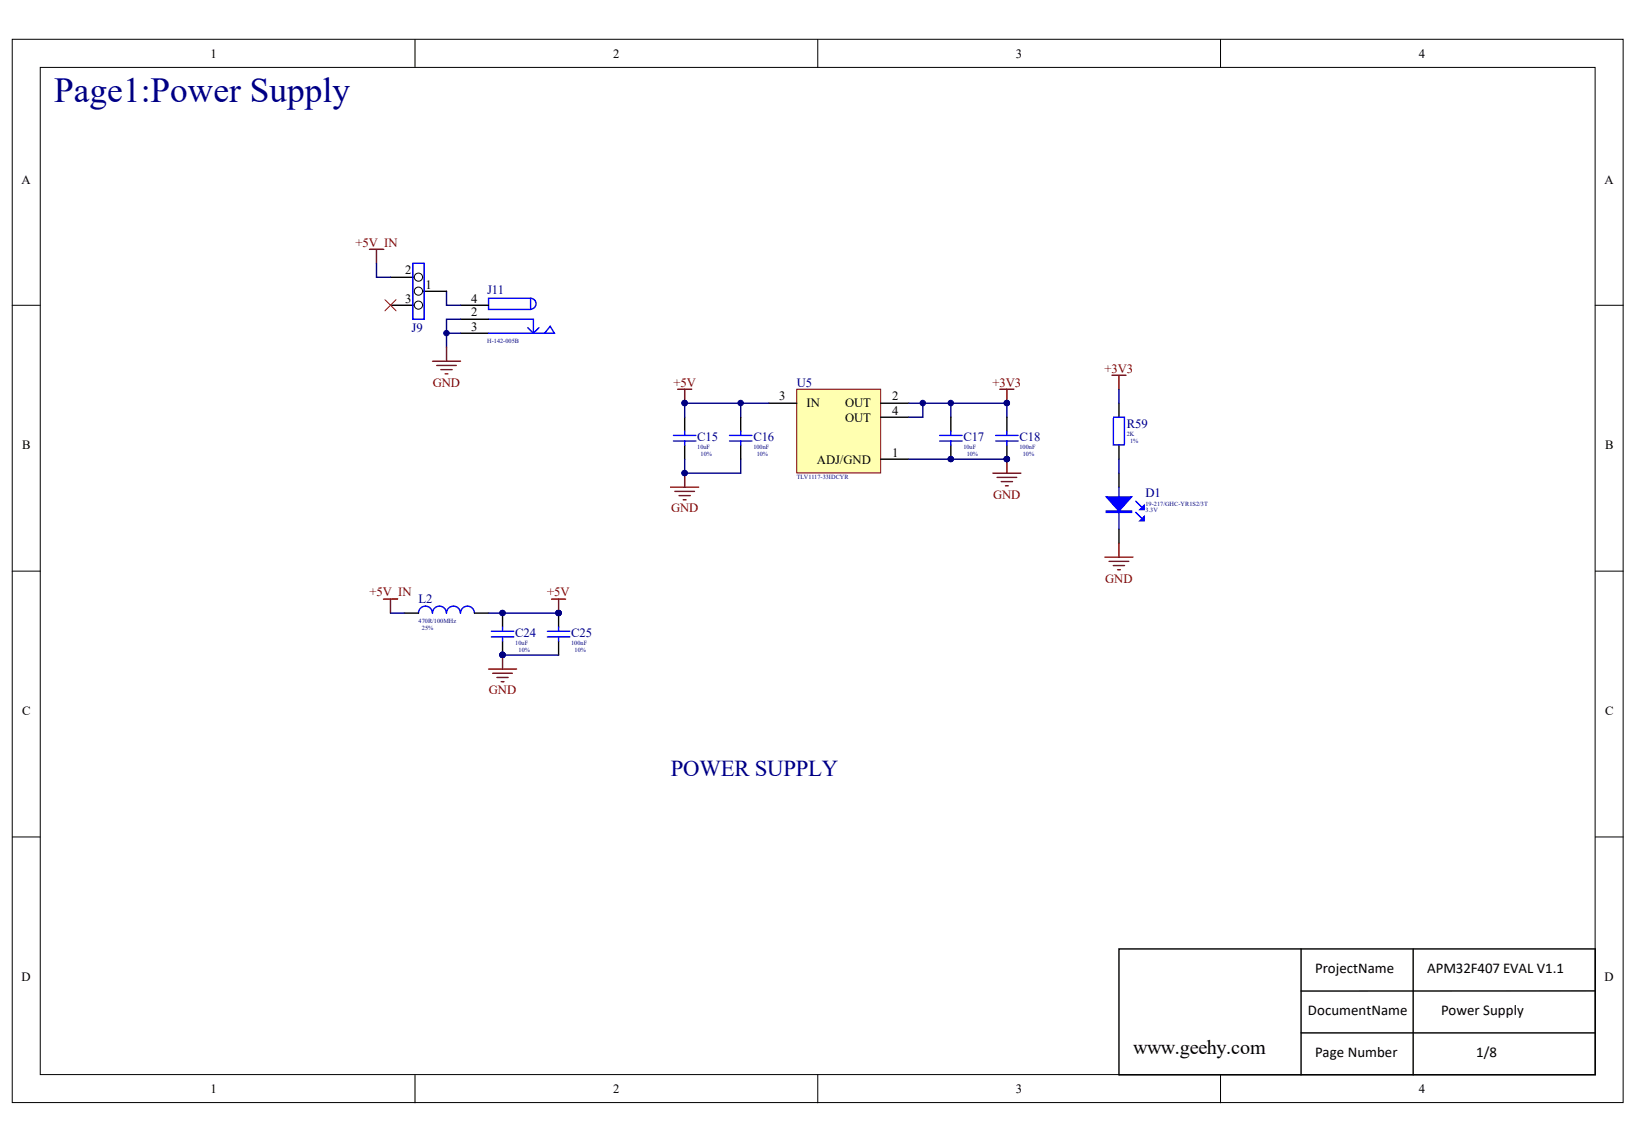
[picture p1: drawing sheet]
<svg xmlns="http://www.w3.org/2000/svg" width="289mm" height="202mm" viewBox="0 0 289 202" stroke-linecap="round" stroke-linejoin="round" font-family="sans-serif">
<defs><g id="words">
<text font-size="6.2" fill="#000080" x="9.6" y="17.9">Page1:Power Supply</text>
<text font-size="4" fill="#000080" x="118.3" y="136.9">POWER SUPPLY</text>
<text font-size="3.6" x="199.9" y="185.9">www.geehy.com</text>
<g font-size="2.6">
<text x="232" y="171.6">ProjectName</text>
<text x="251.8" y="171.6">APM32F407 EVAL V1.1</text>
<text x="230.7" y="179">DocumentName</text>
<text x="254.2" y="179">Power Supply</text>
<text x="232" y="186.4">Page Number</text>
<text x="260.4" y="186.4">1/8</text>
</g>
<g font-size="2.2">
<text x="37.1" y="10.2">1</text>
<text x="108.2" y="10.2">2</text>
<text x="179.2" y="10.2">3</text>
<text x="250.3" y="10.2">4</text>
<text x="3.8" y="32.4">A</text>
<text x="283" y="32.4">A</text>
<text x="71.5" y="48.4">2</text>
<text x="71.5" y="53.4">3</text>
<text x="75.1" y="50.9">1</text>
<text x="83.1" y="53.4">4</text>
<text x="83.1" y="58.3">3</text>
<text x="83.1" y="55.8">2</text>
<text x="137.5" y="70.6">3</text>
<text x="142.3" y="71.9">IN</text>
<text x="149.1" y="71.9">OUT</text>
<text x="157.3" y="70.6">2</text>
<text x="149.1" y="74.4">OUT</text>
<text x="157.3" y="73.1">4</text>
<text x="3.9" y="79.3">B</text>
<text x="144.1" y="81.8">ADJ/GND</text>
<text x="157.3" y="80.5">1</text>
<text x="283.1" y="79.3">B</text>
<text x="3.9" y="126.2">C</text>
<text x="283.1" y="126.2">C</text>
<text x="3.8" y="173.1">D</text>
<text x="283" y="173.1">D</text>
<text x="37.1" y="192.8">1</text>
<text x="108.2" y="192.8">2</text>
<text x="179.2" y="192.8">3</text>
<text x="250.3" y="192.8">4</text>
</g>
<g font-size="2.2" fill="#800000">
<text x="62.7" y="43.5">+5V_IN</text>
<text x="194.8" y="65.7">+3V3</text>
<text x="76.3" y="68.2">GND</text>
<text x="118.8" y="68.2">+5V</text>
<text x="175" y="68.2">+3V3</text>
<text x="175.2" y="87.9">GND</text>
<text x="118.4" y="90.4">GND</text>
<text x="65.1" y="105.2">+5V_IN</text>
<text x="96.5" y="105.2">+5V</text>
<text x="194.9" y="102.7">GND</text>
<text x="86.2" y="122.5">GND</text>
</g>
<g font-size="2.2" fill="#000080">
<text x="85.9" y="51.9">J11</text>
<text x="72.6" y="58.5">J9</text>
<text x="140.5" y="68.2">U5</text>
<text x="123" y="77.8">C15</text>
<text x="132.9" y="77.8">C16</text>
<text x="169.9" y="77.8">C17</text>
<text x="179.8" y="77.8">C18</text>
<text x="198.8" y="75.5">R59</text>
<text x="202.1" y="87.7">D1</text>
<text x="73.8" y="106.4">L2</text>
<text x="90.9" y="112.4">C24</text>
<text x="100.8" y="112.4">C25</text>
</g>
<g font-size="1.1" fill="#000080">
<text x="85.9" y="60.5">H-142-005B</text>
<text x="198.8" y="76.9">2K</text>
<text x="123" y="79.3">10uF</text>
<text x="123" y="80.5">¡À 10%</text>
<text x="132.9" y="79.3">100nF</text>
<text x="132.9" y="80.5">¡À 10%</text>
<text x="169.9" y="79.3">10uF</text>
<text x="169.9" y="80.5">¡À 10%</text>
<text x="179.8" y="79.3">100nF</text>
<text x="179.8" y="80.5">¡À 10%</text>
<text x="198.8" y="78.2">¡À 1%</text>
<text x="140.5" y="84.5">TLV1117-33IDCYR</text>
<text x="202.1" y="89.2">19-217/GHC-YR1S2/3T</text>
<text x="202.1" y="90.4">3.3V</text>
<text x="73.8" y="109.9">470R/100MHz</text>
<text x="74.4" y="111.1">25%</text>
<text x="90.9" y="113.8">10uF</text>
<text x="100.8" y="113.8">100nF</text>
<text x="90.9" y="115.1">¡À 10%</text>
<text x="100.8" y="115.1">¡À 10%</text>
</g>
</g></defs>
<g fill="#fff" stroke="#000" stroke-width=".18">
<path d="M2.2 6.9h284.1v187.6h-284.1z"/>
<path d="M7.1 11.9h274.3v177.6h-274.3z"/>
</g>
<path d="M73.2 7v4.9M144.2 7v4.9M215.3 7v4.9M2.2 53.8h4.9M281.4 53.8h4.9M2.2 100.7h4.9M281.4 100.7h4.9M2.2 147.6h4.9M281.4 147.6h4.9M73.2 189.6v4.9M144.2 189.6v4.9M215.3 189.6v4.9" fill="none" stroke="#000" stroke-width=".18"/>
<path d="M197.4 167.4h84v22.2h-84zM229.5 167.4v22.2M249.3 167.4v22.2M281.4 174.8h-51.9M229.5 182.2h51.9" fill="none" stroke="#000" stroke-width=".25"/>
<path d="M199.8 182.7h27.7v4.9h-27.7z" fill="#fff" stroke="#fff" stroke-width=".18"/>
<path d="M140.5 68.7h14.8v14.7h-14.8z" fill="#ffffb0" stroke="#800000" stroke-width=".18"/>
<g fill="none" stroke="#000" stroke-width=".25">
<path d="M68.9 48.9h5.7M81.2 53.8h5M81.2 58.8h5M81.2 56.3h5M120.8 73.6v2.5M120.8 78.5v2.5M130.7 73.6v2.5M130.7 78.5v2.5M135.6 71.1h4.9M155.4 71.1h4.9M155.4 73.6h4.9M167.7 73.6v2.5"/>
<path d="M167.7 78.5v2.5M177.6 73.6v2.5M177.6 78.5v2.5M155.4 81h4.9M71.3 108.1h2.5M83.7 108.1h2.5M88.6 108.1v2.5M88.6 113.1v2.5M98.5 108.1v2.5M98.5 113.1v2.5"/>
</g>
<g fill="none" stroke="#000080" stroke-width=".25">
<path d="M78.8 51.4v2.4h2.4M78.8 58.8h2.4M81.2 56.3h-2.4v5M130.7 71.1v2.5M135.6 71.1h-14.8v2.5M160.3 71.1h17.3v2.5M162.8 71.1v2.5h-2.5M167.7 71.1v2.5M120.8 81v2.5h9.9v-2.5M160.3 81h17.3M68.9 108.1h2.4M86.2 108.1h12.3"/>
<path d="M88.6 115.6h9.9"/>
</g>
<g fill="#000080" stroke="#000080" stroke-width=".18">
<circle cx="130.6" cy="71.1" r=".48"/>
<circle cx="120.8" cy="83.4" r=".48"/>
<circle cx="162.8" cy="71.1" r=".48"/>
<circle cx="167.7" cy="71.1" r=".48"/>
<circle cx="177.6" cy="81" r=".48"/>
<circle cx="177.6" cy="71.1" r=".48"/>
<circle cx="120.8" cy="71.1" r=".48"/>
<circle cx="167.7" cy="81" r=".48"/>
<circle cx="88.6" cy="108.1" r=".48"/>
<circle cx="88.6" cy="115.5" r=".48"/>
<circle cx="98.5" cy="108.1" r=".48"/>
<circle cx="78.8" cy="58.8" r=".48"/>
</g>
<g fill="none" stroke="#800000" stroke-width=".25">
<path d="M76.3 63.7h4.9M77 64.5h3.5M77.8 65.2h1.9M78.5 65.9h.5M78.8 61.3v2.4M119.5 68.7h2.5M120.8 68.7v2.4M176.4 68.7h2.4M177.6 68.7v2.4M118.3 85.9h4.9M119 86.7h3.5M119.8 87.4h2"/>
<path d="M120.5 88.2h.5M120.8 83.5v2.4M175.1 83.5h5M175.9 84.2h3.4M176.6 84.9h2M177.4 85.7h.5M177.6 81v2.5M67.6 105.7h2.5M68.9 105.7v2.4M86.2 118h4.9M86.9 118.8h3.5M87.7 119.5h1.9"/>
<path d="M88.6 115.6v2.4M97.3 105.7h2.5M98.5 105.7v2.4M88.4 120.2h.5"/>
</g>
<g fill="none" stroke="#00f" stroke-width=".25">
<path d="M86.2 52.6h7.4v2h-7.4zM86.2 56.3h7.9v2.5M86.2 58.8h9.9l.9-1.2 .8 1.2h-1.7M93.1 57.8l1 1M93.6 52.6a.96 .96 0 0 1 1 1 .96 .96 0 0 1-1 .9M95.1 57.8l-1 1M118.8 77.8h3.9M118.8 76.8h3.9M120.8 76.1v.7M120.8 77.8v.7M128.7 77.8h3.9M128.7 76.8h3.9"/>
<path d="M130.7 76.1v.7M130.7 77.8v.7M165.7 77.8h4M165.7 76.8h4M167.7 76.1v.7M167.7 77.8v.7M175.6 77.8h4M175.6 76.8h4M177.6 76.1v.7M177.6 77.8v.7M76.3 108.1a1.22 1.22 0 0 0-1.3-1.2 1.22 1.22 0 0 0-1.2 1.2M83.7 108.1a1.24 1.24 0 0 0-1.3-1.2 1.24 1.24 0 0 0-1.2 1.2 1.24 1.24 0 0 0-1.2-1.2 1.24 1.24 0 0 0-1.3 1.2 1.22 1.22 0 0 0-1.2-1.2 1.22 1.22 0 0 0-1.2 1.2"/>
<path d="M86.7 112.3h3.9M86.7 111.4h3.9M88.6 110.6v.8M88.6 112.3v.8M96.6 112.3h3.9M96.6 111.4h3.9M98.5 110.6v.8M98.5 112.3v.8"/>
</g>
<circle cx="73.8" cy="48.9" r=".72" fill="#fff" stroke="#000" stroke-width=".18"/>
<path d="M73.1 51.4h5.7" fill="none" stroke="#000" stroke-width=".25"/>
<circle cx="73.8" cy="51.4" r=".72" fill="#fff" stroke="#000" stroke-width=".18"/>
<path d="M68.9 53.8h5.7" fill="none" stroke="#000" stroke-width=".25"/>
<circle cx="73.8" cy="53.8" r=".72" fill="#fff" stroke="#000" stroke-width=".18"/>
<path d="M72.8 46.4h2v9.9h-2zM196.4 73.6h1.9v4.9h-1.9zM197.4 85.9v7.4M200.3 90.4l1 1M200.3 88.4l1 1" fill="none" stroke="#00f" stroke-width=".25"/>
<path d="M65.2 44h2.4M66.4 44v2.4M196.1 66.2h2.5M197.4 66.2v2.5M194.9 98.3h4.9M195.6 99h3.5M196.4 99.8h2M197.4 95.8v2.5M197.1 100.5h.5" fill="none" stroke="#800000" stroke-width=".25"/>
<path d="M66.4 46.4v2.5h2.5M197.4 68.7v2.4M197.4 81v2.5" fill="none" stroke="#000080" stroke-width=".25"/>
<path d="M67.9 52.9l2 1.9M69.9 52.9l-2 1.9" fill="none" stroke="#f00" stroke-width=".18"/>
<g fill="#00f" stroke="#00f" stroke-width=".25">
<path d="M195.1 87.7h4.5l-2.2 2.4z"/>
<path d="M201.1 91.9l.7-.8v.8z"/>
<path d="M201.1 89.9l.7-.8v.8z"/>
<path d="M195.1 90.1h4.5v.3h-4.5z" fill-rule="evenodd"/>
</g>
<path d="M197.4 71.1v2.5M197.4 78.5v2.5M197.4 83.5v2.4M197.4 93.3v2.5" fill="none" stroke="#000" stroke-width=".25"/>
<g fill="none" stroke="#fff" stroke-width=".18">
<circle cx="196.1" cy="73.6" r=".11"/>
<circle cx="198.6" cy="78.5" r=".11"/>
</g>
<use href="#words"/>
</svg>
